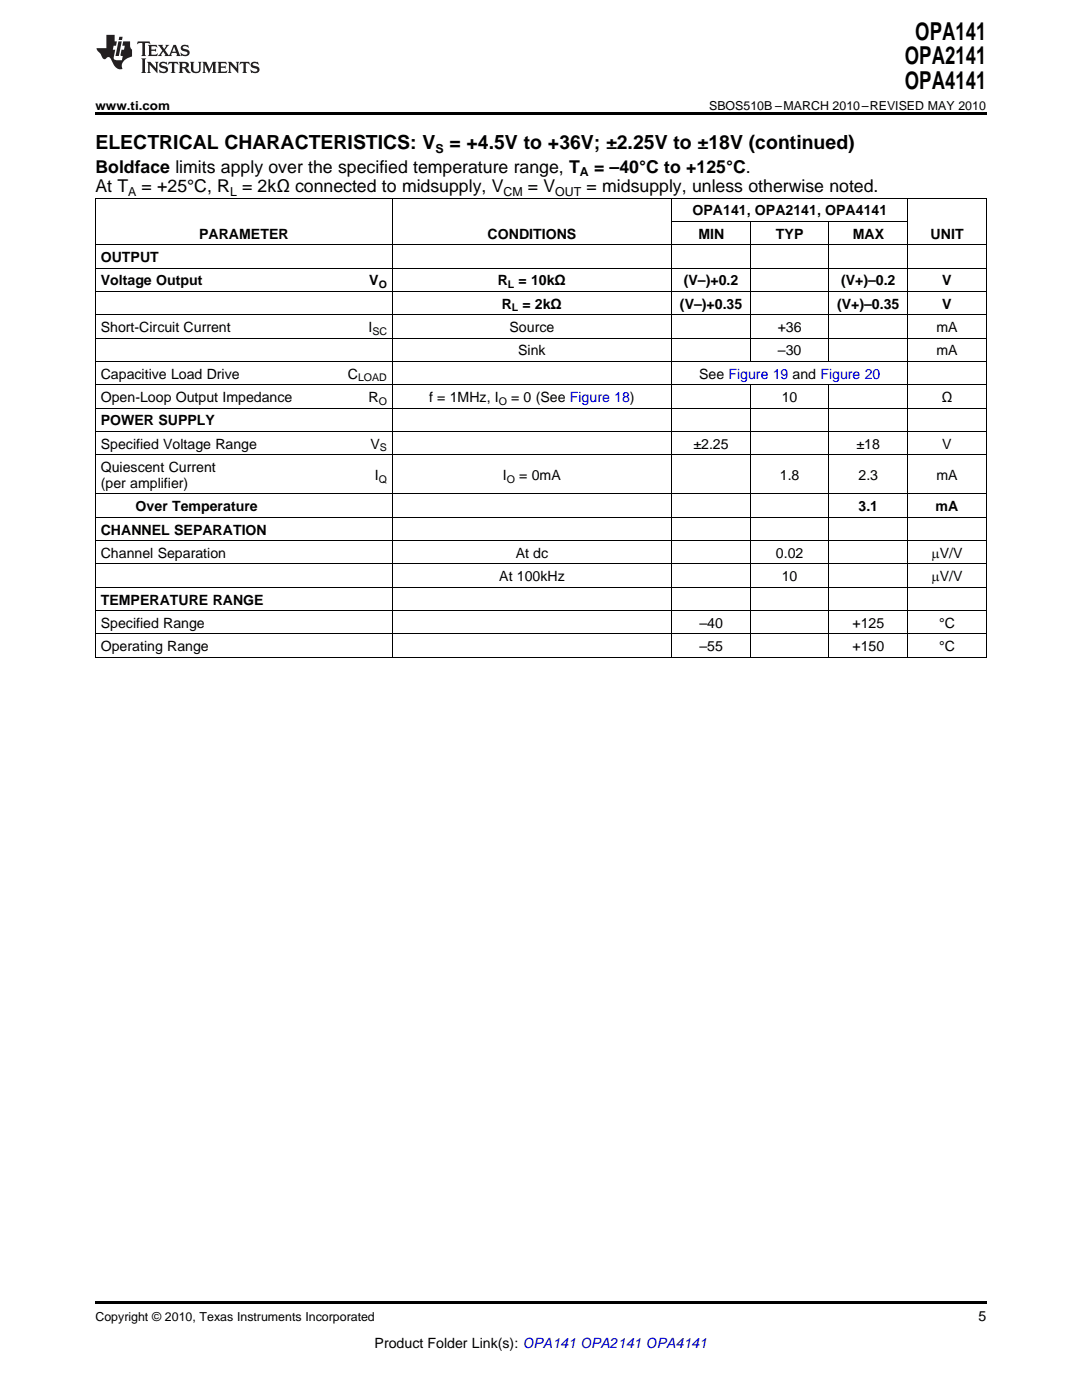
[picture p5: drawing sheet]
<svg xmlns="http://www.w3.org/2000/svg" width="216mm" height="279mm" viewBox="0 0 216 279" stroke-linecap="round" stroke-linejoin="round" font-family="sans-serif">
<defs><g id="words">
<g font-size="4.9">
<text x="182.6" y="7.9">OPA141</text>
<text x="180.6" y="12.8">OPA2141</text>
<text x="180.6" y="17.8">OPA4141</text>
</g>
<g font-size="3.9">
<text x="19" y="29.7">ELECTRICAL CHARACTERISTICS: V</text>
<text x="89.7" y="29.7">= +4.5V to +36V; ±2.25V to ±18V (continued)</text>
</g>
<g font-size="3.5">
<text x="19" y="34.4">Boldface limits apply over the specified temperature range, T</text>
<text x="118.5" y="34.4">= –40°C to +125°C.</text>
<text x="19" y="38.3">At T</text>
<text x="28.3" y="38.3">= +25°C, R = 2kΩ connected to midsupply, V</text>
<text x="105.3" y="38.3">= V</text>
<text x="117.1" y="38.3">= midsupply, unless otherwise noted.</text>
</g>
<g font-size="2.8">
<text x="39.7" y="47.6">PARAMETER</text>
<text x="97.3" y="47.6">CONDITIONS</text>
<text x="138.2" y="43">OPA141, OPA2141, OPA4141</text>
<text x="139.3" y="47.6">MIN</text>
<text x="154.8" y="47.6">TYP</text>
<text x="170.1" y="47.6">MAX</text>
<text x="185.7" y="47.6">UNIT</text>
<text x="20.1" y="52.3">OUTPUT</text>
<text x="20.1" y="56.9">Voltage Output</text>
<text x="73.7" y="56.9">V</text>
<text x="99.3" y="56.9">R</text>
<text x="103.5" y="56.9">= 10kΩ</text>
<text x="136.5" y="56.9">(V–)+0.2</text>
<text x="167.8" y="56.9">(V+)–0.2</text>
<text x="188" y="56.9">V</text>
<text x="100.1" y="61.6">R</text>
<text x="104.2" y="61.6">= 2kΩ</text>
<text x="135.7" y="61.6">(V–)+0.35</text>
<text x="167" y="61.6">(V+)–0.35</text>
<text x="188" y="61.6">V</text>
<text x="20.1" y="66.3">Short-Circuit Current</text>
<text x="73.5" y="66.3">I</text>
<text x="101.7" y="66.3">Source</text>
<text x="103.4" y="70.9">Sink</text>
<text x="155.2" y="66.3">+36</text>
<text x="155.2" y="70.9">–30</text>
<text x="186.9" y="66.3">mA</text>
<text x="186.9" y="70.9">mA</text>
<text x="20.1" y="75.6">Capacitive Load Drive</text>
<text x="69.4" y="75.6">C</text>
<text x="139.5" y="75.6">See Figure 19 and Figure 20</text>
<text x="20.1" y="80.2">Open-Loop Output Impedance</text>
<text x="73.6" y="80.2">R</text>
<text x="85.6" y="80.2">f = 1MHz, I</text>
<text x="102" y="80.2">= 0 (See Figure 18)</text>
<text x="156" y="80.2">10</text>
<text x="187.9" y="80.2">Ω</text>
<text x="20.1" y="84.9">POWER SUPPLY</text>
<text x="20.1" y="89.5">Specified Voltage Range</text>
<text x="73.9" y="89.5">V</text>
<text x="138.4" y="89.5">±2.25</text>
<text x="170.9" y="89.5">±18</text>
<text x="188" y="89.5">V</text>
<text x="20.1" y="94.2">Quiescent Current</text>
<text x="74.8" y="95.8">I</text>
<text x="100.4" y="95.8">I</text>
<text x="103.6" y="95.8">= 0mA</text>
<text x="155.6" y="95.8">1.8</text>
<text x="171.3" y="95.8">2.3</text>
<text x="186.9" y="95.8">mA</text>
<text x="20.1" y="97.4">(per amplifier)</text>
<text x="20.1" y="106.7">CHANNEL SEPARATION</text>
<text x="27.1" y="102">Over Temperature</text>
<text x="171.3" y="102">3.1</text>
<text x="186.7" y="102">mA</text>
<text x="20.1" y="111.3">Channel Separation</text>
<text x="102.9" y="111.3">At dc</text>
<text x="154.8" y="111.3">0.02</text>
<text x="185.9" y="111.3">mV/V</text>
<text x="99.6" y="116">At 100kHz</text>
<text x="156" y="116">10</text>
<text x="185.9" y="116">mV/V</text>
<text x="20.1" y="120.7">TEMPERATURE RANGE</text>
<text x="20.1" y="125.3">Specified Range</text>
<text x="139.6" y="125.3">–40</text>
<text x="170.1" y="125.3">+125</text>
<text x="187.4" y="125.3">°C</text>
<text x="20.1" y="130">Operating Range</text>
<text x="139.6" y="130">–55</text>
<text x="170.1" y="130">+150</text>
<text x="187.4" y="130">°C</text>
<text x="195.3" y="263.6">5</text>
<text x="74.8" y="269">Product Folder Link(s): OPA141 OPA2141 OPA4141</text>
</g>
<g font-size="2.5">
<text x="19" y="21.9">www.ti.com</text>
<text x="141.5" y="21.9">SBOS510B –MARCH 2010–REVISED MAY 2010</text>
<text x="86.9" y="30.5">S</text>
<text x="115.7" y="35.1">A</text>
<text x="25.6" y="39">A</text>
<text x="45.9" y="39">L</text>
<text x="100.5" y="39">CM</text>
<text x="110.8" y="39">OUT</text>
<text x="19" y="263.6">Copyright © 2010, Texas Instruments Incorporated</text>
</g>
<g font-size="2.1">
<text x="75.6" y="57.5">O</text>
<text x="101.4" y="57.5">L</text>
<text x="102.1" y="62.2">L</text>
<text x="74.3" y="66.8">SC</text>
<text x="71.4" y="76.1">LOAD</text>
<text x="75.6" y="80.8">O</text>
<text x="99.5" y="80.8">O</text>
<text x="75.8" y="90.1">S</text>
<text x="75.6" y="96.3">Q</text>
<text x="101.1" y="96.3">O</text>
</g>
</g></defs>
<g fill="#231f20">
<path d="M27.5 8.3l-.1 .5 .4-.2h.6v.1v2.1l-.2 .4h1l-.3-.4v-2.1l.1-.1h.5l.5 .2-.2-.5zM29.5 9l.2 .3v1.5l-.2 .4h1.8l.2-.6a1.04 1.04 0 0 1-1.3 .2v-.7h.6l.3 .2v-.6l-.3 .2h-.6v-.6l.8-.1 .4 .3-.2-.5zM31.5 9l.9 1.1-.9 1.1h.8l-.2-.2 .5-.7 .4 .7-.2 .2h1.5l-.1-.2 .1-.4h.9l.1 .4-.2 .2h1l-.3-.3-.7-1.9h-.5l-.9 2-.8-1 .9-1h-.8l.1 .3-.3 .5-.4-.6 .2-.2zM34.7 9.3l.4 1h-.7zM36.3 9.1a.63 .63 0 0 0-.2 .7 .63 .63 0 0 0 .6 .4l.6 .2 .1 .2a.75 .75 0 0 1-.7 .4 .75 .75 0 0 1-.6-.5l.1 .7 .1-.1a1.11 1.11 0 0 0 1.5-.6 1.13 1.13 0 0 0-1.2-.8l-.1-.4a1.04 1.04 0 0 1 1.2 .2l-.2-.5-.1 .1-.5-.2zM28.2 11.7l.2 .3v2.2l-.2 .4h1l-.3-.4v-2.2l.3-.3zM29.3 12.3l.3 .4v1.5l-.3 .4h.8l-.2-.4v-1.3l1.5 1.7v-1.9l.2-.4h-.7l.2 .4v.9l-1.1-1.3zM32 12.5a.62 .62 0 0 0-.2 .7 .62 .62 0 0 0 .6 .4l.6 .1 .1 .3a.76 .76 0 0 1-.7 .3 .76 .76 0 0 1-.6-.4l.1 .7 .1-.1a1.11 1.11 0 0 0 1.5-.6 1.13 1.13 0 0 0-1.2-.8l-.1-.4a1.04 1.04 0 0 1 1.2 .2l-.2-.6-.1 .1-.5-.1zM33.7 12.3l-.2 .7a.61 .61 0 0 1 .8-.4v1.6l-.2 .4h.9l-.2-.4v-1.6a.63 .63 0 0 1 .8 .4l-.2-.7zM35.6 12.3l.3 .4v1.5l-.3 .4h1l-.2-.2v-.8l.5 .2a.76 .76 0 0 0 1.2 .7l-1-1a.58 .58 0 0 0 .6-.5 .58 .58 0 0 0-.5-.6zM36.4 12.7l.1-.1a.45 .45 0 0 1 .5 .1 .45 .45 0 0 1 .1 .5l-.7 .2zM37.9 12.3l.2 .2a2.17 2.17 0 0 0 .3 1.9 .99 .99 0 0 0 1.6-.6v-1.1l.2-.4h-.7l.2 .2a1.92 1.92 0 0 1-.2 1.8 .6 .6 0 0 1-.9-.5v-1.1l.2-.4zM40.4 12.3l.2 .4v1.5l-.2 .4h.7l-.2-.4v-1.4l.8 1.8 .8-1.8v1.4l-.2 .4h.9l-.2-.4v-1.5l.2-.4h-.8l-.6 1.5-.6-1.5zM43.4 12.3l.2 .4v1.5l-.2 .4h1.8l.2-.6a1.04 1.04 0 0 1-1.3 .2v-.7h.5l.4 .2v-.6l-.4 .2h-.5v-.7h.8l.3 .3-.1-.6zM45.5 12.3l.2 .4v1.5l-.2 .4h.7l-.2-.4v-1.3l1.5 1.7v-1.9l.2-.4h-.7l.2 .4v.9l-1.1-1.3zM47.9 12.3l-.1 .7a.61 .61 0 0 1 .8-.4v1.6l-.3 .4h1l-.3-.4 .1-1.6a.63 .63 0 0 1 .7 .4l-.1-.7zM50.2 12.5a.62 .62 0 0 0-.2 .7 .62 .62 0 0 0 .6 .4l.6 .1 .2 .3a.76 .76 0 0 1-.8 .3 .76 .76 0 0 1-.6-.4l.1 .7 .2-.1a1.11 1.11 0 0 0 1.5-.6 1.13 1.13 0 0 0-1.3-.8l-.1-.4a1.04 1.04 0 0 1 1.2 .2l-.1-.6-.2 .1-.5-.1z"/>
<path d="M21.2 7v2.6h-1.9l.1 .4 .7 .9a.91 .91 0 0 0 1 .9 .56 .56 0 0 1 .5-.4 .56 .56 0 0 1 .5 .3l.4 .8a1.53 1.53 0 0 0 1.9 1.2 1.54 1.54 0 0 1 1-2.1l.9-.3v-1.4a1.52 1.52 0 0 1-.3-1.6h-1.4l-.2 .8h.5l-.2 .8h-.4l-.2 1v.2l.4 .1-.2 .8a1.93 1.93 0 0 1-1.6-.2l.3-1.9h-.5l.2-.8h.4l.2-.8h-.4v-1.3zM23.6 8.3l-.6 2.9h.7l.6-2.9zM23.8 7.3l-.1 .7h.6l.2-.7z"/>
</g>
<path d="M19 22.5h177.8v.5h-177.8zM19 259.7h177.8v.5h-177.8z" fill="#000"/>
<g fill="none" stroke="#000" stroke-width=".2">
<path d="M19 39.5h177.8M19.1 39.6v91.6M78.2 39.6v91.6M134 39.6v91.6M181.1 39.6v91.6M196.8 39.6v91.6M19 58.2h177.8M19 53.5h177.8M19 48.8h177.8M134.1 44.2h47.1M149.7 44.2v28M165.4 44.2v28"/>
<path d="M19 76.8h177.8M19 72.1h177.8M19 67.5h177.8M19 62.8h177.8M149.7 76.8v54.4M165.4 76.8v54.4M19 98.6h177.8M19 90.8h177.8M19 86.1h177.8M19 81.4h177.8M19 117.2h177.8M19 112.6h177.8"/>
<path d="M19 107.9h177.8M19 103.2h177.8M19 131.2h177.8M19 126.5h177.8M19 121.9h177.8"/>
</g>
<use href="#words"/>
</svg>
